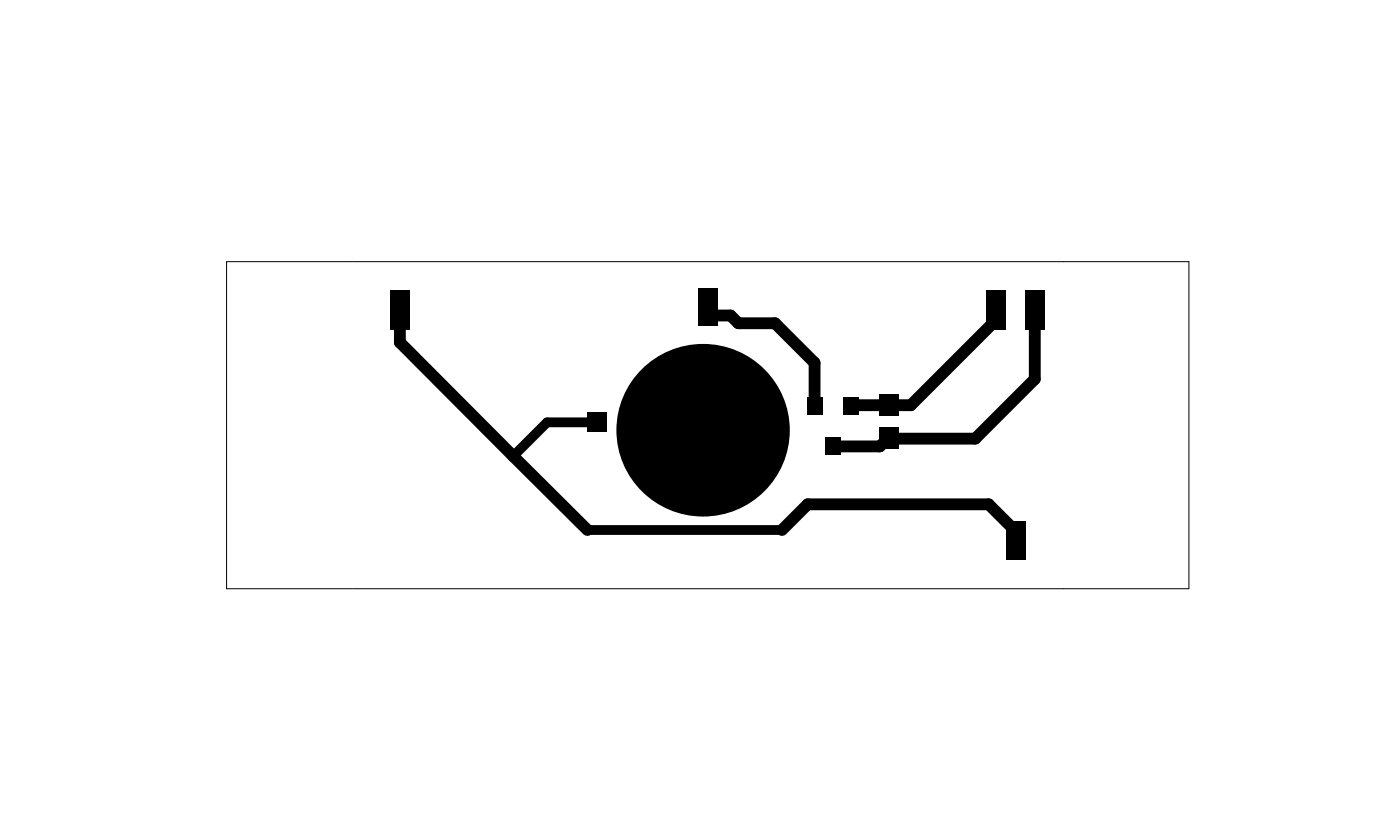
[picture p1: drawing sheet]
<svg xmlns="http://www.w3.org/2000/svg" width="73mm" height="43mm" viewBox="0 0 73 43" stroke-linecap="round" stroke-linejoin="round" font-family="sans-serif">
<!-- layer: Layer 1 -->
<g fill="#000">
<path d="M20.2 16.1h1.1v1h-1.1zM20.2 15.1h1.1v1h-1.1zM36.2 15.9h1v1h-1zM36.2 15h1v1h-1zM51.2 16.1h1v1h-1zM51.2 15.1h1v1h-1zM53.2 15.1h1v1h-1zM53.2 16.1h1v1h-1zM30.5 21.4h1v1h-1zM41.9 20.6h.8v.9h-.8zM42.8 22.7h.8v.9h-.8zM43.8 20.6h.8v.9h-.8z"/>
<path d="M45.6 22.2h1v1.1h-1zM45.6 20.5h1v1.1h-1zM52.2 27.1h1v1h-1zM52.2 28.1h1v1h-1z"/>
<circle cx="36.5" cy="22.3" r="4.5"/>
</g>
<path d="M36.7 15.5v.9M51.7 15.6v1M53.7 15.6v1M30.5 27.5h10.1M31 21.9h-2.6l-1.8 1.8" fill="none" stroke="#000" stroke-width=".51"/>
<path d="M20.8 15.6v2.2l9.7 9.7M36.7 16.4h1.2l.4 .4h1.9l2.1 2v2.3M51.7 16.6l-4.4 4.4-3.1 .1M53.7 16.6v3.1l-3.1 3.1-4.5-.1-.4 .5h-2.5M40.6 27.5l1.3-1.3h9.4l1.4 1.4v1" fill="none" stroke="#000" stroke-width=".61"/>
<path d="M18.3 13.6h-6.5v17h6.5M18.3 13.6h43.4v17h-43.4" fill="none" stroke="#000" stroke-width=".05"/>
</svg>
